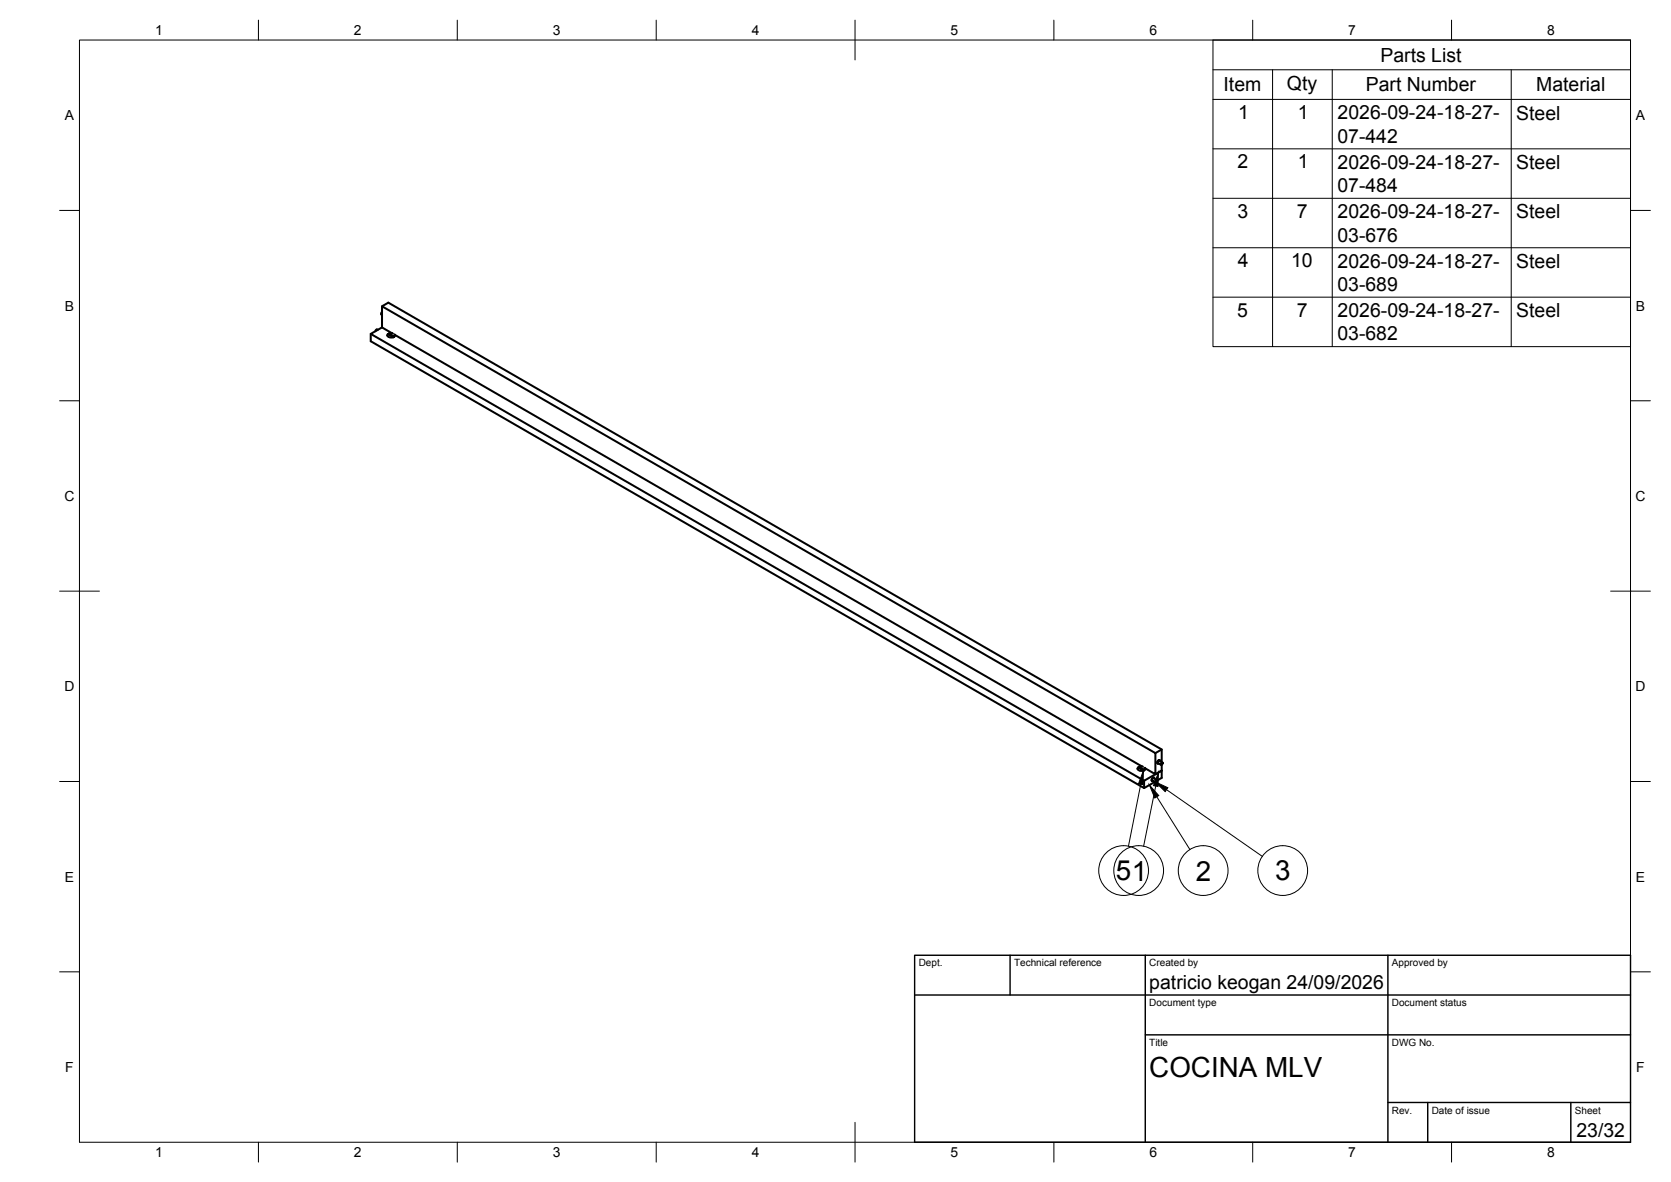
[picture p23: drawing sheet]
<svg xmlns="http://www.w3.org/2000/svg" width="420mm" height="297mm" viewBox="0 0 420 297" stroke-linecap="round" stroke-linejoin="round" font-family="sans-serif">
<defs><g id="words">
<g font-size="7">
<text x="280.6" y="221.2">51</text>
<text x="300.7" y="221.3">2</text>
<text x="320.6" y="221.3">3</text>
<text x="289" y="270.6">COCINA MLV</text>
</g>
<g font-size="4.9">
<text x="347.1" y="15.5">Parts List</text>
<text x="307.7" y="23">Item</text>
<text x="323.6" y="22.5">Qty</text>
<text x="343.4" y="23">Part Number</text>
<text x="386.3" y="23">Material</text>
<text x="311.3" y="29.9">1</text>
<text x="326.3" y="29.9">1</text>
<text x="336.3" y="35.9">07-442</text>
<text x="336.3" y="30">2026-09-24-18-27-</text>
<text x="381.3" y="30">Steel</text>
<text x="311.2" y="42.3">2</text>
<text x="326.3" y="42.3">1</text>
<text x="336.3" y="42.4">2026-09-24-18-27-</text>
<text x="381.3" y="42.5">Steel</text>
<text x="336.3" y="48.3">07-484</text>
<text x="311.1" y="54.7">3</text>
<text x="326.1" y="54.7">7</text>
<text x="336.3" y="54.8">2026-09-24-18-27-</text>
<text x="381.3" y="54.9">Steel</text>
<text x="336.3" y="60.7">03-676</text>
<text x="311.2" y="67.2">4</text>
<text x="324.6" y="67.2">10</text>
<text x="336.3" y="67.3">2026-09-24-18-27-</text>
<text x="381.3" y="67.3">Steel</text>
<text x="336.3" y="73.1">03-689</text>
<text x="311.1" y="79.6">5</text>
<text x="326.1" y="79.6">7</text>
<text x="336.3" y="79.7">2026-09-24-18-27-</text>
<text x="381.3" y="79.7">Steel</text>
<text x="336.3" y="85.5">03-682</text>
<text x="289" y="248.5">patricio keogan 24/09/2026</text>
<text x="396.4" y="285.7">23/32</text>
</g>
<g font-size="3.5">
<text x="39" y="8.8">1</text>
<text x="89" y="8.8">2</text>
<text x="139" y="8.8">3</text>
<text x="189" y="8.8">4</text>
<text x="239" y="8.8">5</text>
<text x="289" y="8.8">6</text>
<text x="339" y="8.8">7</text>
<text x="389" y="8.8">8</text>
<text x="16.3" y="30.2">A</text>
<text x="411.3" y="30.2">A</text>
<text x="16.3" y="78">B</text>
<text x="411.3" y="78">B</text>
<text x="16.2" y="125.9">C</text>
<text x="411.2" y="125.9">C</text>
<text x="16.2" y="173.7">D</text>
<text x="411.2" y="173.7">D</text>
<text x="16.3" y="221.6">E</text>
<text x="411.3" y="221.6">E</text>
<text x="16.4" y="269.4">F</text>
<text x="411.4" y="269.4">F</text>
<text x="39" y="290.8">1</text>
<text x="89" y="290.8">2</text>
<text x="139" y="290.8">3</text>
<text x="189" y="290.8">4</text>
<text x="239" y="290.8">5</text>
<text x="289" y="290.8">6</text>
<text x="339" y="290.8">7</text>
<text x="389" y="290.8">8</text>
</g>
<g font-size="2.5">
<text x="231" y="242.9">Dept.</text>
<text x="255" y="242.9">Technical reference</text>
<text x="289" y="242.9">Created by</text>
<text x="350" y="242.9">Approved by</text>
<text x="289" y="252.8">Document type</text>
<text x="350" y="252.8">Document status</text>
<text x="289" y="262.9">Title</text>
<text x="350" y="262.9">DWG No.</text>
<text x="350" y="279.9">Rev.</text>
<text x="360" y="279.9">Date of issue</text>
<text x="396" y="279.9">Sheet</text>
</g>
</g></defs>
<!-- layer: Visible -->
<g fill="none" stroke="#000" stroke-width=".51">
<path d="M96.1 77l1.5-.9 194.5 112.2v3.2M96.1 78.4l-.3 .5 .3 .2M93.2 83.9v1.9l194.5 112.2 2.6-1.5M95 82.9l-.3-.1-.3 .4M96.1 82.3v-5.3l194.4 112.3v5.3l-2.6-1.5M96.1 82.3l-2.9 1.6 194.5 112.3 4.4-2.5-1.6 .9M96.1 82.3l2.4 1.4M97.4 84.3h.1M97.6 84l.2-.2 1.3 .9M97.8 83.9l1.2 .8M97.8 84v.1M98.7 83.7l-.9 .1"/>
<path d="M98.9 84.7h-1a.54 .54 0 0 1-.5-.6l.2-.2 1.3 .9M99.1 84.6l-.2 .2M99.3 84l-.2 .6M99.3 84.2l187.8 108.4M99.3 84.3h.1M286 193.2h.1M286.3 192.9l.1-.2 1.4 .8-.3 .2-1.3-.8-.1 .1a.91 .91 0 0 0 1.4 .6M286.4 192.9l.1 .1M286.5 193l1.1 .6M286.5 193h-.1M287.3 192.6l-.9 .1M287.7 196.2v1.8"/>
<path d="M287.9 192.9l-.1 .6M288 193.2h.1M289.6 196.2l.1 .1M289.7 196.2l.8 .4M290 195.4h.1M290.1 195.5l.8 .5M290.1 195.5l-.4 .2v.4M290.2 195.6l-.1-.2-.4 .2-.1 .6h.3l-.2 .1a.52 .52 0 0 1 0-.6 .52 .52 0 0 1 .5-.3l.1 .2M290.6 196.1l.3-.1v.2l-.1 .3-.3 .1zM291 191.8l.1 .1M291.1 191.8l.8 .4M291.3 191.8h-.3v-.4l.5-.4 .2 .2-.1-.1a.52 .52 0 0 0-.5 .2 .52 .52 0 0 0 0 .6h.2"/>
<path d="M291.5 191h.1M292 191.7l.3-.1 .1 .2-.2 .3-.3 .1zM292.1 192.2v3.3l-1.2 .7M292.1 188.3l-1.6 1M292.3 191.6l-.9-.5-.3 .4 .1 .3"/>
</g>
<!-- layer: Visible Narrow -->
<path d="M97.4 84.3l.5 .5h1M97.8 83.9h.1M98.7 83.7l.6 .4M99.3 84.3l-.2 .3M286 193.2l.5 .5h1M286.4 192.8v.1M287.3 192.6l.6 .4M287.8 193.6h.1M288 193.2l-.2 .3" fill="none" stroke="#000" stroke-width=".25"/>
<!-- layer: BORDER -->
<g fill="none" stroke="#000" stroke-width=".25">
<path d="M20 10.1h390v276.9h-390zM65 5.1v5M115 5.1v5M165 5.1v5M215 5.1v10M265 5.1v5M315 5.1v5M365 5.1v5M15 52.9h5M410 52.9h5M15 100.7h5M410 100.7h5"/>
<path d="M15 148.6h10M405 148.6h10M15 196.4h5M410 196.4h5M15 244.2h5M410 244.2h5M65 287v5M115 287v5M165 287v5M215 282.1v9.9M265 287v5M315 287v5"/>
<path d="M365 287v5"/>
</g>
<!-- layer: TITLEBLOCK -->
<path d="M230 240.1h180v46.9h-180zM230 250h180M254 240.1v9.9M288 240.1v46.9M349 240.1v46.9M288 260.1h122M349 277.1h61M359 277.1v9.9M395 277.1v9.9" fill="none" stroke="#000" stroke-width=".36"/>
<!-- layer: Parts Lists -->
<path d="M305 10.1h105v77h-105zM305 17.5h105M320 17.5v69.6M335 17.5v69.6M380 17.5v69.6M305 25h105M305 37.4h105M305 49.8h105M305 62.3h105M305 74.7h105" fill="none" stroke="#000" stroke-width=".25"/>
<!-- layer: Balloons -->
<g fill="none" stroke="#000" stroke-width=".25">
<circle cx="282.5" cy="218.8" r="6.3"/>
<circle cx="286.3" cy="218.8" r="6.3"/>
<circle cx="302.5" cy="218.8" r="6.3"/>
<circle cx="322.5" cy="218.8" r="6.3"/>
</g>
<!-- layer: 0 -->
<path d="M287.5 193.7l-.1 3.5-1.1-.2zM291.3 194.1l-.1 3.6-1.2-.3zM290.4 196.5l3.2 1.5-.6 .9zM289 197.3l2.4 2.6-1 .6z" fill="#000" stroke="#000" stroke-width=".25"/>
<path d="M286.8 197.1l-3.1 15.6M290.6 197.5l-3.1 15.2M293.3 198.4l24.1 16.8M290.9 200.2l8.3 13.3" fill="none" stroke="#000" stroke-width=".25"/>
<use href="#words"/>
</svg>
